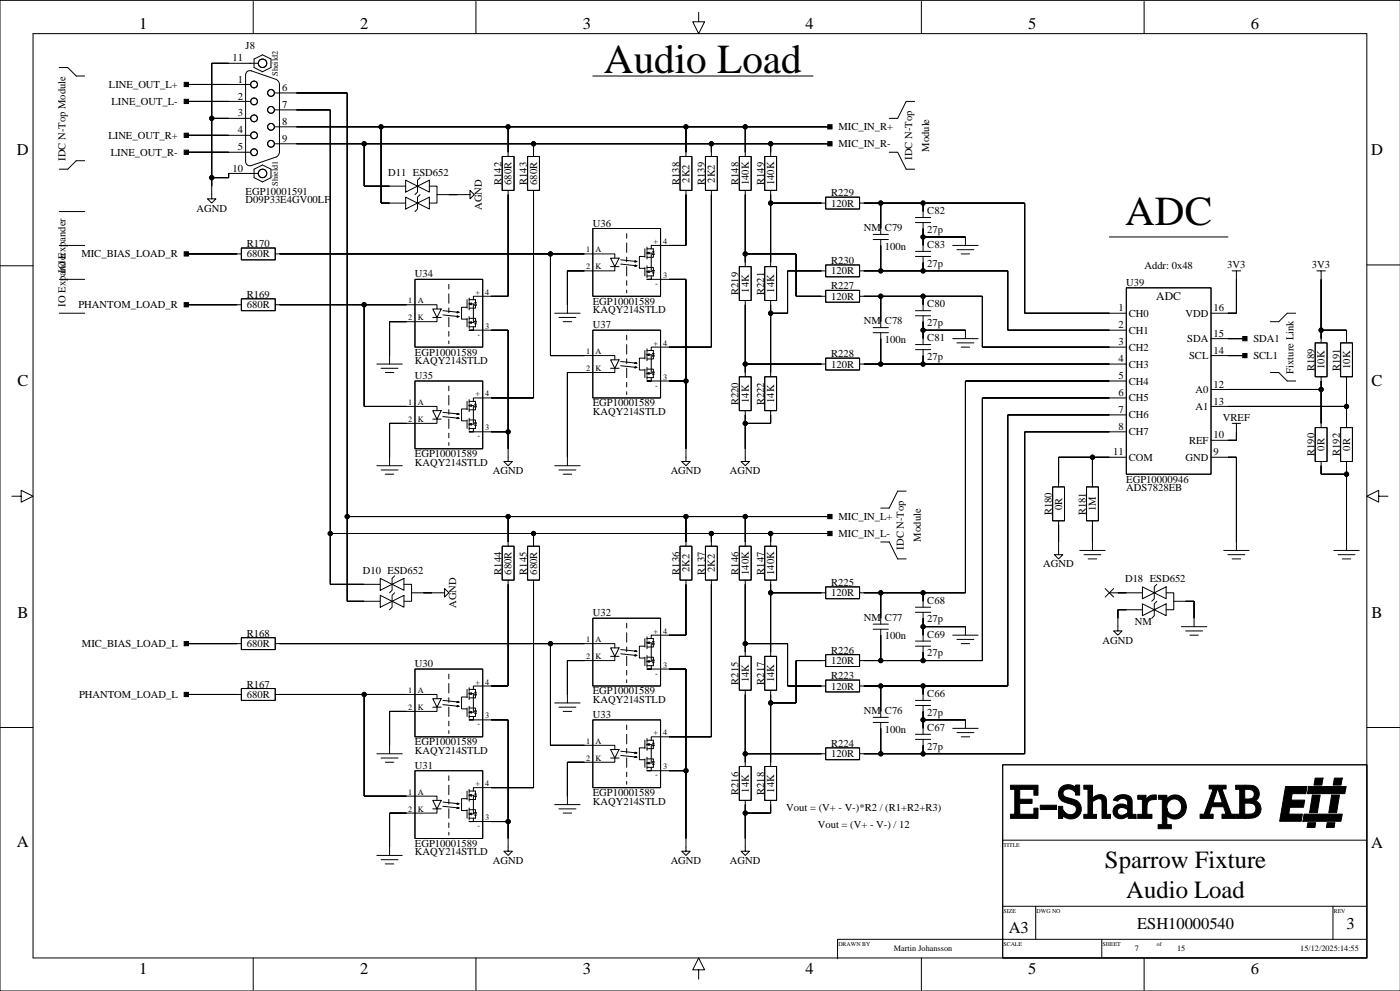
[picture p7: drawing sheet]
<svg xmlns="http://www.w3.org/2000/svg" width="420mm" height="297mm" viewBox="0 0 420 297" stroke-linecap="round" stroke-linejoin="round" font-family="sans-serif">
<defs><g id="words">
<g font-size="12.3">
<text x="181.1" y="21.8">Audio Load</text>
<text x="337.4" y="67.5">ADC</text>
</g>
<g font-size="7.4">
<text x="331.3" y="260.2">Sparrow Fixture</text>
<text x="337.7" y="269">Audio Load</text>
</g>
<g font-size="4.9">
<text x="41.7" y="8.7">1</text>
<text x="108" y="8.7">2</text>
<text x="174.7" y="8.7">3</text>
<text x="241.5" y="8.7">4</text>
<text x="308.3" y="8.7">5</text>
<text x="375.1" y="8.7">6</text>
<text x="5.1" y="46.5">D</text>
<text x="411.1" y="46.5">D</text>
<text x="5.2" y="115.8">C</text>
<text x="411.3" y="115.8">C</text>
<text x="5.2" y="185.2">B</text>
<text x="411.3" y="185.2">B</text>
<text x="5.1" y="254">A</text>
<text x="411.1" y="254.2">A</text>
<text x="302.5" y="279.6">A3</text>
<text x="341" y="278.4">ESH10000540</text>
<text x="403.8" y="278.4">3</text>
<text x="41.7" y="291.8">1</text>
<text x="108" y="291.8">2</text>
<text x="174.7" y="291.8">3</text>
<text x="241.5" y="291.8">4</text>
<text x="308.3" y="291.8">5</text>
<text x="375.1" y="291.8">6</text>
</g>
<text font-size="3.5" x="346.7" y="90">ADC</text>
<g font-size="3.2">
<text x="73.6" y="14.6">J8</text>
<text x="69.7" y="18.4">11</text>
<text x="32.7" y="26.4">LINE_OUT_L+</text>
<text x="71.3" y="24.8">1</text>
<text x="71.3" y="29.8">2</text>
<text x="84.6" y="27.3">6</text>
<text x="33.4" y="31.5">LINE_OUT_L-</text>
<text x="71.3" y="34.9">3</text>
<text x="84.6" y="32.4">7</text>
<text x="32.5" y="41.6">LINE_OUT_R+</text>
<text x="71.3" y="40">4</text>
<text x="84.6" y="37.5">8</text>
<text x="251.4" y="39.1">MIC_IN_R+</text>
<text x="33.2" y="46.7">LINE_OUT_R-</text>
<text x="71.3" y="45.1">5</text>
<text x="84.6" y="42.5">9</text>
<text x="251.4" y="44.1">MIC_IN_R-</text>
<text x="273.6" y="47.9" transform="rotate(-90 273.6 47.9)">IDC N-Top</text>
<text x="278.6" y="45.5" transform="rotate(-90 278.6 45.5)">Module</text>
<text x="19.6" y="48.2" transform="rotate(-90 19.6 48.2)">IDC N-Top Module</text>
<text x="69.7" y="51.4">10</text>
<text x="116.4" y="52.7">D11 ESD652</text>
<text x="73.6" y="58.3">EGP10001591</text>
<text x="150.4" y="55.4" transform="rotate(-90 150.4 55.4)">R142</text>
<text x="153.4" y="55.4" transform="rotate(-90 153.4 55.4)">680R</text>
<text x="158" y="55.4" transform="rotate(-90 158 55.4)">R143</text>
<text x="161" y="55.4" transform="rotate(-90 161 55.4)">680R</text>
<text x="203.7" y="55.4" transform="rotate(-90 203.7 55.4)">R138</text>
<text x="206.7" y="54.7" transform="rotate(-90 206.7 54.7)">2K2</text>
<text x="211.3" y="55.4" transform="rotate(-90 211.3 55.4)">R139</text>
<text x="214.4" y="54.7" transform="rotate(-90 214.4 54.7)">2K2</text>
<text x="221.5" y="55.4" transform="rotate(-90 221.5 55.4)">R148</text>
<text x="224.5" y="55.5" transform="rotate(-90 224.5 55.5)">140K</text>
<text x="229.1" y="55.4" transform="rotate(-90 229.1 55.4)">R149</text>
<text x="232.1" y="55.5" transform="rotate(-90 232.1 55.5)">140K</text>
<text x="249.2" y="58.8">R229</text>
<text x="58.9" y="63.4">AGND</text>
<text x="73.6" y="60.9">D09P33E4GV00LF</text>
<text x="144.4" y="62.9" transform="rotate(-90 144.4 62.9)">AGND</text>
<text x="249.2" y="61.9">120R</text>
<text x="278.1" y="64.1">C82</text>
<text x="177.8" y="67.9">U36</text>
<text x="259" y="69.2">NM C79</text>
<text x="278.1" y="69.8">27p</text>
<text x="24.4" y="77.2">MIC_BIAS_LOAD_R</text>
<text x="74" y="74">R170</text>
<text x="74" y="77.2">680R</text>
<text x="265.4" y="74.8">100n</text>
<text x="278.1" y="74.3">C83</text>
<text x="19.6" y="81.7" transform="rotate(-90 19.6 81.7)">IO Expander</text>
<text x="124.4" y="83.2">U34</text>
<text x="249.2" y="82.2">120R</text>
<text x="249.2" y="79.1">R230</text>
<text x="278.1" y="79.9">27p</text>
<text x="343.2" y="80.6">Addr: 0x48</text>
<text x="368" y="80.4">3V3</text>
<text x="393.4" y="80.4">3V3</text>
<text x="74" y="89.3">R169</text>
<text x="221.5" y="88.4" transform="rotate(-90 221.5 88.4)">R219</text>
<text x="224.5" y="87.7" transform="rotate(-90 224.5 87.7)">14K</text>
<text x="229.1" y="88.4" transform="rotate(-90 229.1 88.4)">R221</text>
<text x="232.1" y="87.7" transform="rotate(-90 232.1 87.7)">14K</text>
<text x="249.2" y="89.9">120R</text>
<text x="249.2" y="86.7">R227</text>
<text x="337.7" y="85.7">U39</text>
<text x="19.6" y="91.9" transform="rotate(-90 19.6 91.9)">IO Expander</text>
<text x="23.5" y="92.4">PHANTOM_LOAD_R</text>
<text x="74" y="92.4">680R</text>
<text x="177.8" y="91.3">EGP10001589</text>
<text x="177.8" y="93.9">KAQY214STLD</text>
<text x="278.1" y="92.1">C80</text>
<text x="335.4" y="93.3">1</text>
<text x="338.5" y="94.9">CH0</text>
<text x="355.5" y="94.9">VDD</text>
<text x="363.9" y="93.3">16</text>
<text x="177.8" y="98.4">U37</text>
<text x="259" y="97.1">NM C78</text>
<text x="278.1" y="97.7">27p</text>
<text x="335.4" y="98.4">2</text>
<text x="338.5" y="100">CH1</text>
<text x="363.9" y="100.9">15</text>
<text x="124.4" y="106.6">EGP10001589</text>
<text x="249.2" y="107">R228</text>
<text x="265.4" y="102.8">100n</text>
<text x="278.1" y="107.9">27p</text>
<text x="278.1" y="102.2">C81</text>
<text x="335.4" y="103.5">3</text>
<text x="338.5" y="105.1">CH2</text>
<text x="356" y="102.6">SDA</text>
<text x="356.6" y="107.6">SCL</text>
<text x="363.9" y="106">14</text>
<text x="375.8" y="102.6">SDA1</text>
<text x="375.8" y="107.6">SCL1</text>
<text x="124.4" y="109.1">KAQY214STLD</text>
<text x="124.4" y="113.6">U35</text>
<text x="249.2" y="110.2">120R</text>
<text x="335.4" y="108.6">4</text>
<text x="335.4" y="113.6">5</text>
<text x="338.5" y="110.2">CH3</text>
<text x="387.8" y="112" transform="rotate(-90 387.8 112)">Fixture Link</text>
<text x="394.2" y="111.3" transform="rotate(-90 394.2 111.3)">R189</text>
<text x="397.2" y="110.6" transform="rotate(-90 397.2 110.6)">10K</text>
<text x="401.8" y="111.3" transform="rotate(-90 401.8 111.3)">R191</text>
<text x="404.8" y="110.6" transform="rotate(-90 404.8 110.6)">10K</text>
<text x="335.4" y="118.7">6</text>
<text x="338.5" y="115.3">CH4</text>
<text x="358.5" y="117.8">A0</text>
<text x="363.9" y="116.2">12</text>
<text x="177.8" y="121.8">EGP10001589</text>
<text x="177.8" y="124.4">KAQY214STLD</text>
<text x="221.5" y="121.4" transform="rotate(-90 221.5 121.4)">R220</text>
<text x="224.5" y="120.7" transform="rotate(-90 224.5 120.7)">14K</text>
<text x="229.1" y="121.4" transform="rotate(-90 229.1 121.4)">R222</text>
<text x="232.1" y="120.7" transform="rotate(-90 232.1 120.7)">14K</text>
<text x="335.4" y="123.8">7</text>
<text x="338.5" y="125.4">CH6</text>
<text x="338.5" y="120.3">CH5</text>
<text x="358.5" y="122.9">A1</text>
<text x="363.9" y="121.3">13</text>
<text x="335.4" y="128.9">8</text>
<text x="338.5" y="130.5">CH7</text>
<text x="363.9" y="131.4">10</text>
<text x="366.7" y="126.1">VREF</text>
<text x="124.4" y="137.1">EGP10001589</text>
<text x="333.8" y="136.5">11</text>
<text x="356.6" y="133">REF</text>
<text x="363.9" y="136.5">9</text>
<text x="394.2" y="136.7" transform="rotate(-90 394.2 136.7)">R190</text>
<text x="397.2" y="135.1" transform="rotate(-90 397.2 135.1)">0R</text>
<text x="401.8" y="136.7" transform="rotate(-90 401.8 136.7)">R192</text>
<text x="404.8" y="135.1" transform="rotate(-90 404.8 135.1)">0R</text>
<text x="124.4" y="139.6">KAQY214STLD</text>
<text x="147.8" y="142.1">AGND</text>
<text x="201.1" y="142.1">AGND</text>
<text x="218.9" y="142.1">AGND</text>
<text x="338.5" y="138.1">COM</text>
<text x="355.5" y="138.1">GND</text>
<text x="337.7" y="144.7">EGP10000946</text>
<text x="337.7" y="147.2">ADS7828EB</text>
<text x="251.4" y="155.9">MIC_IN_L+</text>
<text x="315.5" y="154.5" transform="rotate(-90 315.5 154.5)">R180</text>
<text x="318.5" y="152.9" transform="rotate(-90 318.5 152.9)">0R</text>
<text x="325.6" y="154.5" transform="rotate(-90 325.6 154.5)">R181</text>
<text x="328.6" y="153.2" transform="rotate(-90 328.6 153.2)">1M</text>
<text x="251.4" y="161">MIC_IN_L-</text>
<text x="271" y="164.7" transform="rotate(-90 271 164.7)">IDC N-Top</text>
<text x="276.1" y="162.3" transform="rotate(-90 276.1 162.3)">Module</text>
<text x="108.8" y="172">D10 ESD652</text>
<text x="150.4" y="172.2" transform="rotate(-90 150.4 172.2)">R144</text>
<text x="153.4" y="172.2" transform="rotate(-90 153.4 172.2)">680R</text>
<text x="158" y="172.2" transform="rotate(-90 158 172.2)">R145</text>
<text x="161" y="172.2" transform="rotate(-90 161 172.2)">680R</text>
<text x="203.7" y="172.2" transform="rotate(-90 203.7 172.2)">R136</text>
<text x="206.7" y="171.5" transform="rotate(-90 206.7 171.5)">2K2</text>
<text x="211.3" y="172.2" transform="rotate(-90 211.3 172.2)">R137</text>
<text x="214.4" y="171.5" transform="rotate(-90 214.4 171.5)">2K2</text>
<text x="221.5" y="172.2" transform="rotate(-90 221.5 172.2)">R146</text>
<text x="224.5" y="172.3" transform="rotate(-90 224.5 172.3)">140K</text>
<text x="229.1" y="172.2" transform="rotate(-90 229.1 172.2)">R147</text>
<text x="232.1" y="172.3" transform="rotate(-90 232.1 172.3)">140K</text>
<text x="312.8" y="170.1">AGND</text>
<text x="249.2" y="178.7">120R</text>
<text x="249.2" y="175.6">R225</text>
<text x="337.4" y="174.6">D18 ESD652</text>
<text x="136.8" y="182.3" transform="rotate(-90 136.8 182.3)">AGND</text>
<text x="177.8" y="184.7">U32</text>
<text x="278.1" y="180.9">C68</text>
<text x="74" y="190.8">R168</text>
<text x="259" y="186">NM C77</text>
<text x="265.4" y="191.7">100n</text>
<text x="278.1" y="191.1">C69</text>
<text x="278.1" y="186.6">27p</text>
<text x="340.3" y="187.3">NM</text>
<text x="24.6" y="194">MIC_BIAS_LOAD_L</text>
<text x="74" y="194">680R</text>
<text x="249.2" y="195.9">R226</text>
<text x="278.1" y="196.7">27p</text>
<text x="330.6" y="192.9">AGND</text>
<text x="124.4" y="200">U30</text>
<text x="249.2" y="203.5">R223</text>
<text x="249.2" y="199.1">120R</text>
<text x="23.7" y="209.2">PHANTOM_LOAD_L</text>
<text x="74" y="206.1">R167</text>
<text x="74" y="209.2">680R</text>
<text x="177.8" y="208.2">EGP10001589</text>
<text x="221.5" y="205.3" transform="rotate(-90 221.5 205.3)">R215</text>
<text x="224.5" y="204.5" transform="rotate(-90 224.5 204.5)">14K</text>
<text x="229.1" y="205.3" transform="rotate(-90 229.1 205.3)">R217</text>
<text x="232.1" y="204.5" transform="rotate(-90 232.1 204.5)">14K</text>
<text x="249.2" y="206.7">120R</text>
<text x="278.1" y="208.9">C66</text>
<text x="177.8" y="210.7">KAQY214STLD</text>
<text x="177.8" y="215.2">U33</text>
<text x="259" y="213.9">NM C76</text>
<text x="278.1" y="214.5">27p</text>
<text x="265.4" y="219.6">100n</text>
<text x="278.1" y="219">C67</text>
<text x="124.4" y="223.4">EGP10001589</text>
<text x="124.4" y="225.9">KAQY214STLD</text>
<text x="249.2" y="227">120R</text>
<text x="249.2" y="223.8">R224</text>
<text x="278.1" y="224.7">27p</text>
<text x="124.4" y="230.4">U31</text>
<text x="177.8" y="238.6">EGP10001589</text>
<text x="221.5" y="238.3" transform="rotate(-90 221.5 238.3)">R216</text>
<text x="224.5" y="237.6" transform="rotate(-90 224.5 237.6)">14K</text>
<text x="229.1" y="238.3" transform="rotate(-90 229.1 238.3)">R218</text>
<text x="232.1" y="237.6" transform="rotate(-90 232.1 237.6)">14K</text>
<text x="177.8" y="241.2">KAQY214STLD</text>
<text x="235.8" y="243.1">Vout = (V+ - V-)*R2 / (R1+R2+R3)</text>
<text x="245.2" y="248.2">Vout = (V+ - V-) / 12</text>
<text x="124.4" y="253.9">EGP10001589</text>
<text x="124.4" y="256.4">KAQY214STLD</text>
<text x="147.8" y="258.9">AGND</text>
<text x="201.1" y="258.9">AGND</text>
<text x="218.9" y="258.9">AGND</text>
</g>
<g font-size="2.5">
<text x="83.3" y="22.7" transform="rotate(-90 83.3 22.7)">Sheild2</text>
<text x="83.3" y="55.8" transform="rotate(-90 83.3 55.8)">Shield1</text>
<text x="175.8" y="75.7">1</text>
<text x="178.6" y="75.7">A</text>
<text x="195.9" y="73.1">+</text>
<text x="198.8" y="73.1">4</text>
<text x="175.8" y="80.7">2</text>
<text x="178.6" y="80.7">K</text>
<text x="198.8" y="83.3">3</text>
<text x="142.6" y="88.4">+</text>
<text x="145.5" y="88.4">4</text>
<text x="196.5" y="85.7">-</text>
<text x="122.4" y="96">2</text>
<text x="122.4" y="90.9">1</text>
<text x="125.3" y="90.9">A</text>
<text x="125.3" y="96">K</text>
<text x="143.2" y="100.9">-</text>
<text x="145.5" y="98.5">3</text>
<text x="175.8" y="106.1">1</text>
<text x="178.6" y="106.1">A</text>
<text x="195.9" y="103.6">+</text>
<text x="198.8" y="103.6">4</text>
<text x="175.8" y="111.2">2</text>
<text x="178.6" y="111.2">K</text>
<text x="198.8" y="113.8">3</text>
<text x="142.6" y="118.8">+</text>
<text x="145.5" y="118.8">4</text>
<text x="196.5" y="116.2">-</text>
<text x="122.4" y="121.4">1</text>
<text x="125.3" y="121.4">A</text>
<text x="122.4" y="126.5">2</text>
<text x="125.3" y="126.5">K</text>
<text x="143.2" y="131.4">-</text>
<text x="145.5" y="129">3</text>
<text x="195.9" y="189.9">+</text>
<text x="198.8" y="189.9">4</text>
<text x="175.8" y="192.5">1</text>
<text x="175.8" y="197.6">2</text>
<text x="178.6" y="192.5">A</text>
<text x="178.6" y="197.6">K</text>
<text x="196.5" y="202.5">-</text>
<text x="198.8" y="200.1">3</text>
<text x="122.4" y="207.7">1</text>
<text x="125.3" y="207.7">A</text>
<text x="142.6" y="205.2">+</text>
<text x="145.5" y="205.2">4</text>
<text x="122.4" y="212.8">2</text>
<text x="125.3" y="212.8">K</text>
<text x="145.5" y="215.3">3</text>
<text x="143.2" y="217.8">-</text>
<text x="195.9" y="220.4">+</text>
<text x="198.8" y="220.4">4</text>
<text x="175.8" y="223">1</text>
<text x="178.6" y="223">A</text>
<text x="175.8" y="228">2</text>
<text x="178.6" y="228">K</text>
<text x="196.5" y="233">-</text>
<text x="198.8" y="230.6">3</text>
<text x="122.4" y="238.2">1</text>
<text x="125.3" y="238.2">A</text>
<text x="142.6" y="235.7">+</text>
<text x="145.5" y="235.7">4</text>
<text x="122.4" y="243.3">2</text>
<text x="125.3" y="243.3">K</text>
<text x="145.5" y="245.8">3</text>
<text x="143.2" y="248.2">-</text>
<text x="268.1" y="285.2">Martin Johansson</text>
<text x="340.3" y="285.2">7</text>
<text x="353" y="285.2">15</text>
<text x="389.9" y="285.2">15/12/2025:14:55</text>
</g>
<g font-size="1.8">
<text x="300.9" y="253.8">TITLE</text>
<text x="300.9" y="273.6">SIZE</text>
<text x="310.8" y="273.6">DWG NO</text>
<text x="400" y="273.6">REV</text>
<text x="251.4" y="283.5">DRAWN BY</text>
<text x="300.9" y="283.5">SCALE</text>
<text x="330.6" y="283.5">SHEET</text>
<text x="346.9" y="283.7">of</text>
</g>
</g></defs>
<g fill="none" stroke="#000" stroke-width=".3">
<path d="M9.9 10.1h400v277h-400zM75.9 .4v9.7M76.2 17.7l2.5-1.3 2.6 1.3v2.5l-2.6 1.3-2.5-1.3zM77.5 19h-14v40.6h-1.3l1.3 1.3 1.3-1.3h-1.3M142.7 .4v9.7M209.5 3.7v2.8h1.8l-1.8 3.6-1.8-3.6h1.8M276.3 .4v9.7M343.1 .4v9.7M419.9 .1h-419.9v296.9h419.9M17.8 20.2h2.5l2.6 2.6h2.5M55.9 25.3h19.3M55.9 30.4h19.3"/>
<path d="M63.5 35.5h11.7M73.6 22.5a1.29 1.29 0 0 1 1.8-1.2l7.4 2.5M73.6 22.5v25.8a1.29 1.29 0 0 0 1.8 1.3l7.4-2.5 .9-1 .1-21-.3-.7-.7-.6M82.3 27.9h21.8v152.3h9.9M82.3 32.9h16.7v142.2h15M82.3 38h166.6M114.3 38v22.9h7.3M152.4 38v8.9M177.8 22.8h66M205.7 38v8.9M223.5 38v8.9M274.3 30.4h-2.6l-2.5 5.1h-2.6"/>
<path d="M25.4 48.2h-2.5l-2.6 2.5h-2.5M55.9 40.6h19.3M55.9 45.6h19.3M63.5 55.8h.1M76.2 50.7l2.5-1.3 2.6 1.3v2.6l-2.6 1.2-2.5-1.2zM77.5 52h-8.9v1.3h-5.1M82.3 43.1h166.6M109.2 43.1v12.7h12.4M121.6 59.1l3.6 1.8-3.6 1.8zM121.6 54l3.6 1.8-3.6 1.8zM125.2 55.8l3.5-1.8v3.6zM126 53.3l-.8 .7v3.6l-.8 .7"/>
<path d="M126 58.3l-.8 .8v3.6l-.8 .7M128.7 55.8h2.3v5.1h-2.3M131 58.3h9.9v1.3l1.3-1.3-1.3-1.2v1.2M137.1 58.3h.1M150.6 46.9h3.5v10.2h-3.5zM152.4 57.1v31.7h-10.4v1M158.2 46.9h3.6v10.2h-3.6zM160 57.1v62.2h-18v1M160 43.1v3.8M203.9 46.9h3.6v10.2h-3.6zM205.7 57.1v16.5h-10.4v1M211.5 46.9h3.6v10.2h-3.6z"/>
<path d="M213.3 57.1v46.9h-18v1.1M213.3 43.1v3.8M221.7 46.9h3.5v10.2h-3.5zM223.5 57.1v22.8M229.3 46.9h3.6v10.2h-3.6zM231.1 43.1v3.8M231.1 57.1v22.8M247.6 59.1h10.2v3.6h-10.2zM266.6 45.6h2.6l2.5 5.1h2.6M0 79.7h9.9M17.8 73.6h7.6M17.8 63.4h7.6"/>
<path d="M55.9 76.1h16.5M72.4 74.3h10.1v3.6h-10.1zM82.5 76.1h101.9v1.3M125.2 60.9l3.5-1.8v3.6zM165.1 76.1v30.5h19.3v1.3M177.8 68.5h20.3v20.3h-20.3zM183.1 77.4h2.5l-1.2 2.5zM183.1 79.9h2.5M184.4 79.9v1.3h-14.3v12.7M186.1 77.9l4.9 .5M186.1 79.2l4.9 .5M190.5 79.5l.5 .2-.6 .1z"/>
<path d="M190.5 78.2l.5 .2-.6 .1zM193.4 76.9h-1.7v3.5h1.7M193.4 74.6v2.5M194 74.6h1.9l.3 1.6h-.5l.2-.7M194 75.9h1.3v5.5h-1.3M194 75.9l.6-.3v.5zM194 74.1v1M194 75.3v1.1M194 76.6v1M194 79.7v1M195.7 75.5h.5M195.9 76.2v.9h-1.9"/>
<path d="M221.7 79.9h3.5v10.2h-3.5zM223.5 76.1h15.2v12.7h8.9M229.3 79.9h3.6v10.2h-3.6zM231.1 60.9h16.5M247.6 79.4h10.2v3.6h-10.2zM257.8 60.9h49.5v33h30.4M261.8 70.3h4.6M261.8 71.8h4.6M264.1 60.9v9.4M264.1 71.8v9.4M274.5 66.7h4.6M274.5 65.2h4.6"/>
<path d="M274.5 76.9h4.6M274.5 75.3h4.6M276.8 60.9v4.3M276.8 66.7v8.6M276.8 76.9v4.3M276.8 71h12.7v2.6M285.7 73.6h7.6M287 74.8h5M288.2 76.1h2.6M332.7 71h35.5M409.9 79.4h9.9M17.8 83.7h7.6"/>
<path d="M17.8 93.9h7.6M55.9 91.3h16.5M72.4 89.6h10.1v3.5h-10.1zM82.5 91.3h48.5v1.3M109.2 91.3v30.5h21.8v1.3M124.4 83.7h20.3v20.3h-20.3zM129.8 92.6h2.5l-1.3 2.6zM129.8 95.2h2.5M131 95.2v1.2h-14.2v12.7M132.8 93.1l4.8 .5M132.8 94.4l4.8 .5M137.1 94.7l.5 .2-.5 .1z"/>
<path d="M137.1 93.4l.5 .2-.5 .1zM140 92.1h-1.6v3.6h1.6M140 89.8v2.6M140 95.4v2.5M140.7 89.8h1.9l.2 1.7h-.5l.3-.8M140.7 91.1h1.3v5.6h-1.3M140.7 95.4h1.9v.9M140.7 91.1l.6-.3v.5zM140.7 96.7l.6-.3v.5zM140.7 89.3v1M140.7 90.6v1M140.7 91.9v1"/>
<path d="M140.7 94.9v1M140.7 96.2v1M140.7 97.4v1.1M142 97.9v1.1h-1.3h11.7v39.3h-1.3l1.3 1.3 1.2-1.3h-1.2M142.3 90.7h.5M142.3 97.1h.5M142.6 91.5v.9h-1.9M142.6 97.1l-.3-.8h.5l-.2 1.6h-1.9M166.3 93.9h7.7M167.6 95.2h5.1M168.9 96.4h2.5M177.8 99h20.3v20.3h-20.3z"/>
<path d="M193.4 80.2v2.5M194 80.2h1.9v.9M194 81.4l.6-.2v.5zM194 80.9v1M194 82.2v1M195.3 82.7v1h-1.3h11.7v54.6h-1.3l1.3 1.3 1.3-1.3h-1.3M195.7 81.8h.5M195.9 81.8l-.2-.7h.5l-.3 1.6h-1.9M223.5 90.1v22.8M231.1 90.1v22.8M247.6 87h10.2v3.6h-10.2zM247.6 81.2h-11.4v12.7h-5.1"/>
<path d="M257.8 81.2h44.4v17.8h35.5M257.8 88.8h36.8v15.2h43.1M261.8 98.2h4.6M261.8 99.7h4.6M264.1 88.8v9.4M264.1 99.7v9.4M274.5 94.6h4.6M274.5 93.1h4.6M276.8 99h12.7v2.5M276.8 88.8v4.3M276.8 94.6v8.7M337.7 86.3h25.4v55.8h-25.4z"/>
<path d="M369.5 81.2h1.3v12.7h-7.7M370.8 83.7h.1M370.8 81.2h1.2M388.5 93.9h-2.5l-2.5 2.5h-2.6M394.9 81.2h1.2v21.6M396.1 83.7h.1M396.1 99h7.7v3.8M396.1 81.2h1.3M113 109.1h7.6M114.3 110.4h5.1M115.5 111.7h2.6M124.4 114.2h20.3v20.3h-20.3z"/>
<path d="M140.7 119.8v1M183.1 107.9h2.5l-1.2 2.5zM183.1 110.4h2.5M184.4 110.4v1.3h-14.3v27.9M186.1 108.4l4.9 .5M186.1 109.6l4.9 .5M190.5 109.9l.5 .2-.6 .1zM190.5 108.7l.5 .2-.6 .1zM193.4 107.3h-1.7v3.6h1.7M193.4 105.1v2.5M193.4 110.6v2.6M194 105.1h1.9l.3 1.6h-.5l.2-.8"/>
<path d="M194 106.3h1.3v5.6h-1.3M194 110.6h1.9v.9M194 106.3l.6-.2v.5zM194 111.9l.6-.2v.5zM194 104.6v1M194 105.8v1M194 107.1v1M194 110.1v1.1M194 111.4v1M194 112.7v1M195.3 113.2v1h-1.3h11.7M195.7 105.9h.5"/>
<path d="M195.7 112.3h.5M195.9 106.7v.9h-1.9M195.9 112.3l-.2-.8h.5l-.3 1.7h-1.9M221.7 112.9h3.5v10.2h-3.5zM223.5 109.1h24.1M229.3 112.9h3.6v10.2h-3.6zM247.6 107.3h10.2v3.6h-10.2zM257.8 109.1h79.9M274.5 104.8h4.6M274.5 103.3h4.6M276.8 104.8v4.3M285.7 101.5h7.6"/>
<path d="M287 102.8h5M288.2 104h2.6M337.7 119.3h-43.1v78.7h-36.8M337.7 114.2h-48.2v63.5h-31.7M363.1 106.6h10.2M363.1 116.7h33M363.1 101.5h10.2M380.9 111.7h2.6l2.5 2.5h2.5M394.4 102.8h3.5v10.1h-3.5zM396.1 112.9v15.3M402 102.8h3.5v10.1h-3.5zM403.8 112.9v15.3"/>
<path d="M113 139.6h7.6M129.8 123.1h2.5l-1.3 2.5zM129.8 125.6h2.5M131 125.6v1.3h-14.2v12.7M132.8 123.6l4.8 .5M132.8 124.9l4.8 .5M137.1 125.2l.5 .2-.5 .1zM137.1 123.9l.5 .2-.5 .1zM140 122.6h-1.6v3.5h1.6M140 120.3v2.5M140 125.9v2.5M140.7 120.3h1.9l.2 1.6h-.5l.3-.7"/>
<path d="M140.7 121.6h1.3v5.6h-1.3M140.7 125.9h1.9v.9M140.7 121.6l.6-.3v.5zM140.7 127.2l.6-.3v.5zM140.7 121.1v1M140.7 122.3v1M140.7 125.4v1M140.7 126.6v1.1M140.7 127.9v1M142 128.4v1h-1.3h11.7M142.3 121.2h.5M142.3 127.5h.5"/>
<path d="M142.6 121.9v.9h-1.9M142.6 127.5l-.3-.7h.5l-.2 1.6h-1.9M152.4 134.5h.1M166.3 139.6h7.7M205.7 134.5h.1M223.5 134.5h.1M223.5 123.1v15.2h-1.3l1.3 1.3 1.2-1.3h-1.2M231.1 123.1v3.8h-7.6M327.6 137.1v8.8M337.7 124.4h-35.5v81.2h-44.4M337.7 129.4h-30.4v96.5h-49.5M337.7 137.1h-20.3v8.8"/>
<path d="M363.1 121.8h40.7M363.1 137.1h7.7v27.9M369.5 126.9h1.3v5.1h-7.7M370.8 129.4h.1M370.8 126.9h1.2M394.4 128.2h3.5v10.1h-3.5zM396.1 138.3v3.8h7.7M402 128.2h3.5v10.1h-3.5zM403.8 138.3v26.7M3.6 148.7h2.7v-1.7l3.6 1.7-3.6 1.8v-1.8M99 159.9h149.9M104.1 154.8h144.8"/>
<path d="M114.3 140.9h5.1M115.5 142.1h2.6M152.4 154.8v8.9M160 159.9v3.8M167.6 140.9h5.1M168.9 142.1h2.5M205.7 154.8v8.9M213.3 159.9v3.8M223.5 154.8v8.9M231.1 159.9v3.8M271.7 147.2h-2.5l-2.6 5.1h-2.5M315.7 145.9h3.5v10.2h-3.5z"/>
<path d="M317.4 156.1v10.2h-1.2l1.2 1.2 1.3-1.2h-1.3M325.8 145.9h3.6v10.2h-3.6zM327.6 156.1v8.9M413.4 148.7v-1.7l-3.5 1.7 3.5 1.8v-1.8h2.8M114 178.4l3.6 1.8-3.6 1.8zM114 173.4l3.6 1.7-3.6 1.8zM117.6 175.1l3.5-1.7v3.5zM118.3 172.6l-.7 .8v3.5l-.8 .8M118.3 177.7l-.7 .7v3.6l-.8 .8M121.1 175.1h2.3v5.1h-2.3M123.4 177.7h9.9v1.3l1.3-1.3-1.3-1.3v1.3M129.5 177.7h.1"/>
<path d="M150.6 163.7h3.5v10.2h-3.5zM152.4 173.9v31.7h-10.4v1M158.2 163.7h3.6v10.2h-3.6zM160 173.9v62.2h-18v1M203.9 163.7h3.6v10.2h-3.6zM205.7 173.9v16.5h-10.4v1M211.5 163.7h3.6v10.2h-3.6zM213.3 173.9v47h-18v1M221.7 163.7h3.5v10.2h-3.5zM223.5 173.9v22.8M229.3 163.7h3.6v10.2h-3.6zM231.1 173.9v22.8"/>
<path d="M231.1 177.7h16.5M247.6 175.9h10.2v3.6h-10.2zM264.1 162.4h2.5l2.6 5.1h2.5M264.1 177.7v9.4M276.8 177.7v4.3M317.4 162.4h.1M323.8 165h7.6M325 166.3h5.1M326.3 167.5h2.6M331.4 176.4l2.5 2.6M332.7 177.7h9.9M333.9 176.4l-2.5 2.6"/>
<path d="M342.6 175.9l3.5 1.8-3.5 1.8zM346.1 177.7l3.6-1.8v3.6zM346.9 175.1l-.8 .8v3.6l-.7 .7M349.7 177.7h2.3v5.1h-2.3M366.9 165h7.7M368.2 166.3h5.1M369.5 167.5h2.5M400 165h7.6M401.2 166.3h5.1M402.5 167.5h2.5M55.9 192.9h16.5M72.4 191.1h10.1v3.6h-10.1z"/>
<path d="M82.5 192.9h101.9v1.3M117.6 180.2l3.5-1.8v3.6zM165.1 192.9v30.5h19.3v1.3M177.8 185.3h20.3v20.3h-20.3zM183.1 194.2h2.5l-1.2 2.5zM183.1 196.7h2.5M184.4 196.7v1.3h-14.3v12.7M186.1 194.7l4.9 .5M186.1 196l4.9 .5M190.5 196.3l.5 .2-.6 .1zM190.5 195l.5 .2-.6 .1zM193.4 193.7h-1.7v3.5h1.7"/>
<path d="M193.4 191.4v2.5M193.4 197v2.5M194 191.4h1.9l.3 1.6h-.5l.2-.7M194 192.7h1.3v5.6h-1.3M194 197h1.9v.9M194 192.7l.6-.3v.5zM194 198.3l.6-.3v.5zM194 190.9v1M194 192.2v1M194 193.4v1M194 196.5v1M194 197.7v1.1"/>
<path d="M194 199v1M195.3 199.5v1h-1.3h11.7v54.6h-1.3l1.3 1.3 1.3-1.3h-1.3M195.7 192.3h.5M195.7 198.6h.5M195.9 193v.9h-1.9M195.9 198.6l-.2-.7h.5l-.3 1.6h-1.9M221.7 196.7h3.5v10.2h-3.5zM223.5 192.9h12.7v12.7h11.4M229.3 196.7h3.6v10.2h-3.6zM247.6 196.2h10.2v3.6h-10.2zM247.6 198h-8.9v12.7h-7.6M261.8 187.1h4.6"/>
<path d="M261.8 188.6h4.6M264.1 188.6v9.4M274.5 183.5h4.6M274.5 182h4.6M274.5 193.7h4.6M274.5 192.2h4.6M276.8 183.5v8.7M276.8 193.7v4.3M276.8 187.8h12.7v2.6M285.7 190.4h7.6M287 191.7h5M288.2 192.9h2.6"/>
<path d="M335.2 185.3h.1M342.6 181l3.5 1.8-3.5 1.7zM342.6 182.8h-7.4v6.3h-1.3l1.3 1.3 1.3-1.3h-1.3M346.1 182.8l3.6-1.8v3.5zM346.9 180.2l-.8 .8v3.5l-.7 .8M352 180.2h6.1v7.6M354.2 187.8h7.7M355.5 189.1h5.1M356.8 190.4h2.5M0 218.1h9.9M55.9 208.2h16.5M72.4 206.4h10.1v3.5h-10.1z"/>
<path d="M82.5 208.2h48.5v1.2M109.2 208.2v30.4h21.8v1.3M124.4 200.5h20.3v20.4h-20.3zM129.8 209.4h2.5l-1.3 2.6zM129.8 212h2.5M131 212v1.2h-14.2v12.7M132.8 209.9l4.8 .5M132.8 211.2l4.8 .5M137.1 211.5l.5 .2-.5 .1zM137.1 210.2l.5 .2-.5 .1zM140 208.9h-1.6v3.6h1.6M140 206.6v2.6"/>
<path d="M140 212.2v2.6M140.7 206.6h1.9l.2 1.7h-.5l.3-.8M140.7 207.9h1.3v5.6h-1.3M140.7 212.2h1.9v.9M140.7 207.9l.6-.2v.5zM140.7 213.5l.6-.3v.5zM140.7 206.1v1M140.7 207.4v1M140.7 208.7v1M140.7 211.7v1M140.7 213v1M140.7 214.3v1"/>
<path d="M142 214.8v1h-1.3h11.7v39.3h-1.3l1.3 1.3 1.2-1.3h-1.2M142.3 207.5h.5M142.3 213.9h.5M142.6 208.3v.9h-1.9M142.6 213.9l-.3-.8h.5l-.2 1.7h-1.9M166.3 210.7h7.7M167.6 212h5.1M168.9 213.2h2.5M177.8 215.8h20.3v20.3h-20.3zM223.5 206.9v22.8M231.1 206.9v22.8M247.6 203.8h10.2v3.6h-10.2z"/>
<path d="M261.8 215h4.6M261.8 216.5h4.6M264.1 205.6v9.4M264.1 216.5v9.4M274.5 211.5h4.6M274.5 209.9h4.6M276.8 215.8h12.7v2.5M276.8 205.6v4.3M276.8 211.5v8.6M285.7 218.3h7.6M287 219.6h5M409.9 218.1h9.9"/>
<path d="M113 225.9h7.6M114.3 227.2h5.1M115.5 228.5h2.6M124.4 231h20.3v20.3h-20.3zM129.8 239.9h2.5l-1.3 2.5zM140 239.4h-1.6v3.5h1.6M140 237.1v2.5M140.7 237.1h1.9l.2 1.7h-.5l.3-.8M140.7 238.4h1.3v5.6h-1.3M140.7 238.4l.6-.3v.5zM140.7 236.6v1M140.7 237.9v1"/>
<path d="M140.7 239.1v1.1M142.3 238h.5M142.6 238.8v.8h-1.9M183.1 224.7h2.5l-1.2 2.5zM183.1 227.2h2.5M184.4 227.2v1.3h-14.3v12.7M186.1 225.2l4.9 .5M186.1 226.4l4.9 .6M190.5 226.7l.5 .3-.6 .1zM190.5 225.5l.5 .2-.6 .1zM193.4 224.2h-1.7v3.5h1.7M193.4 221.9v2.5"/>
<path d="M193.4 227.5v2.5M194 221.9h1.9l.3 1.6h-.5l.2-.7M194 223.1h1.3v5.6h-1.3M194 227.5h1.9v.8M194 223.1l.6-.2v.5zM194 228.7l.6-.2v.5zM194 221.4v1M194 222.6v1M194 223.9v1M194 227v1M194 228.2v1M194 229.5v1"/>
<path d="M195.3 230v1h-1.3h11.7M195.7 222.8h.5M195.7 229.1h.5M195.9 223.5v.9h-1.9M195.9 229.1l-.2-.8h.5l-.3 1.7h-1.9M221.7 229.7h3.5v10.2h-3.5zM223.5 239.9v15.2h-1.3l1.3 1.3 1.2-1.3h-1.2M223.5 225.9h24.1M229.3 229.7h3.6v10.2h-3.6zM231.1 239.9v3.8h-7.6M247.6 224.2h10.2v3.5h-10.2zM274.5 221.6h4.6"/>
<path d="M274.5 220.1h4.6M276.8 221.6v4.3M288.2 220.9h2.6M300.7 229.2h109.2v57.9h-109.2zM113 256.4h7.6M114.3 257.7h5.1M115.5 258.9h2.6M129.8 242.4h2.5M131 242.4v1.3h-14.2v12.7M132.8 240.4l4.8 .5M132.8 241.7l4.8 .5M137.1 242l.5 .2-.5 .1z"/>
<path d="M137.1 240.7l.5 .2-.5 .1zM140 242.7v2.5M140.7 242.7h1.9v.9M140.7 244l.6-.3v.5zM140.7 242.2v1M140.7 243.5v1M140.7 244.7v1M142 245.2v1.1h-1.3h11.7M142.3 244.3h.5M142.6 244.3l-.3-.7h.5l-.2 1.6h-1.9M152.4 251.3h.1M166.3 241.2h7.7"/>
<path d="M167.6 242.4h5.1M168.9 243.7h2.5M205.7 251.3h.1M223.5 251.3h.1M300.7 251.8h108.9M300.7 271.6h108.9M310.6 271.6v9.9M399.7 271.6v9.9M75.9 287.1v9.7M142.7 287.1v9.7M209.5 290.7h1.8l-1.8-3.6-1.8 3.6h1.8v2.8M276.3 287.1v9.7"/>
<path d="M330.4 281.5v5.6M343.1 287.1v9.7M409.6 281.5h-158.5v5.9"/>
<circle cx="78.7" cy="19" r="1.27"/>
<circle cx="63.5" cy="35.5" r=".63"/>
<circle cx="76.2" cy="25.3" r="1.02"/>
<circle cx="76.2" cy="30.4" r="1.02"/>
<circle cx="76.2" cy="35.5" r="1.02"/>
<circle cx="81.3" cy="27.9" r="1.02"/>
<circle cx="81.3" cy="32.9" r="1.02"/>
<circle cx="81.3" cy="38" r="1.02"/>
<circle cx="114.3" cy="38" r=".63"/>
<circle cx="152.4" cy="38" r=".63"/>
<circle cx="205.7" cy="38" r=".63"/>
<circle cx="223.5" cy="38" r=".63"/>
<circle cx="63.5" cy="53.3" r=".63"/>
<circle cx="76.2" cy="40.6" r="1.02"/>
<circle cx="76.2" cy="45.6" r="1.02"/>
<circle cx="78.7" cy="52" r="1.27"/>
<circle cx="81.3" cy="43.1" r="1.02"/>
<circle cx="109.2" cy="43.1" r=".63"/>
<circle cx="160" cy="43.1" r=".63"/>
<circle cx="213.3" cy="43.1" r=".63"/>
<circle cx="231.1" cy="43.1" r=".63"/>
<circle cx="165.1" cy="76.1" r=".63"/>
<circle cx="223.5" cy="76.1" r=".63"/>
<circle cx="231.1" cy="60.9" r=".63"/>
<circle cx="264.1" cy="60.9" r=".63"/>
<circle cx="276.8" cy="71" r=".63"/>
<circle cx="276.8" cy="60.9" r=".63"/>
<circle cx="109.2" cy="91.3" r=".63"/>
<circle cx="231.1" cy="93.9" r=".63"/>
<circle cx="264.1" cy="88.8" r=".63"/>
<circle cx="264.1" cy="81.2" r=".63"/>
<circle cx="276.8" cy="88.8" r=".63"/>
<circle cx="276.8" cy="81.2" r=".63"/>
<circle cx="276.8" cy="99" r=".63"/>
<circle cx="396.1" cy="99" r=".63"/>
<circle cx="205.7" cy="114.2" r=".63"/>
<circle cx="223.5" cy="109.1" r=".63"/>
<circle cx="264.1" cy="109.1" r=".63"/>
<circle cx="276.8" cy="109.1" r=".63"/>
<circle cx="396.1" cy="116.7" r=".63"/>
<circle cx="152.4" cy="129.4" r=".63"/>
<circle cx="223.5" cy="126.9" r=".63"/>
<circle cx="327.6" cy="137.1" r=".63"/>
<circle cx="403.8" cy="121.8" r=".63"/>
<circle cx="99" cy="159.9" r=".63"/>
<circle cx="104.1" cy="154.8" r=".63"/>
<circle cx="152.4" cy="154.8" r=".63"/>
<circle cx="160" cy="159.9" r=".63"/>
<circle cx="205.7" cy="154.8" r=".63"/>
<circle cx="213.3" cy="159.9" r=".63"/>
<circle cx="223.5" cy="154.8" r=".63"/>
<circle cx="231.1" cy="159.9" r=".63"/>
<circle cx="403.8" cy="142.1" r=".63"/>
<circle cx="231.1" cy="177.7" r=".63"/>
<circle cx="264.1" cy="177.7" r=".63"/>
<circle cx="276.8" cy="177.7" r=".63"/>
<circle cx="165.1" cy="192.9" r=".63"/>
<circle cx="223.5" cy="192.9" r=".63"/>
<circle cx="264.1" cy="198" r=".63"/>
<circle cx="276.8" cy="198" r=".63"/>
<circle cx="276.8" cy="187.8" r=".63"/>
<circle cx="109.2" cy="208.2" r=".63"/>
<circle cx="231.1" cy="210.7" r=".63"/>
<circle cx="264.1" cy="205.6" r=".63"/>
<circle cx="276.8" cy="205.6" r=".63"/>
<circle cx="276.8" cy="215.8" r=".63"/>
<circle cx="205.7" cy="231" r=".63"/>
<circle cx="223.5" cy="225.9" r=".63"/>
<circle cx="264.1" cy="225.9" r=".63"/>
<circle cx="276.8" cy="225.9" r=".63"/>
<circle cx="152.4" cy="246.3" r=".63"/>
<circle cx="223.5" cy="243.7" r=".63"/>
</g>
<g fill="#000" stroke="#000" stroke-width=".3">
<path d="M63.5 19v16.5z" fill-rule="evenodd"/>
<path d="M63.5 19h5.1z" fill-rule="evenodd"/>
<path d="M55.2 24.7h1.3v1.3h-1.3z" fill-rule="evenodd"/>
<path d="M55.2 29.8h1.3v1.2h-1.3z" fill-rule="evenodd"/>
<path d="M63.5 35.5v17.8z" fill-rule="evenodd"/>
<path d="M55.9 25.3h12.7z" fill-rule="evenodd"/>
<path d="M55.9 30.4h12.7z" fill-rule="evenodd"/>
<path d="M63.5 35.5h5.1z" fill-rule="evenodd"/>
<path d="M88.9 32.9h10.1z" fill-rule="evenodd"/>
<path d="M99 32.9v127z" fill-rule="evenodd"/>
<path d="M88.9 27.9h15.2z" fill-rule="evenodd"/>
<path d="M104.1 27.9v126.9z" fill-rule="evenodd"/>
<path d="M114.3 38v22.9z" fill-rule="evenodd"/>
<path d="M88.9 38h25.4z" fill-rule="evenodd"/>
<path d="M152.4 38v7.6z" fill-rule="evenodd"/>
<path d="M114.3 38h38.1z" fill-rule="evenodd"/>
<path d="M152.4 38h53.3z" fill-rule="evenodd"/>
<path d="M205.7 38v7.6z" fill-rule="evenodd"/>
<path d="M223.5 38v7.6z" fill-rule="evenodd"/>
<path d="M205.7 38h17.8z" fill-rule="evenodd"/>
<path d="M248.2 37.4h1.3v1.3h-1.3z" fill-rule="evenodd"/>
<path d="M223.5 38h25.4z" fill-rule="evenodd"/>
<path d="M55.2 39.9h1.3v1.3h-1.3z" fill-rule="evenodd"/>
<path d="M55.2 45h1.3v1.3h-1.3z" fill-rule="evenodd"/>
<path d="M63.5 53.3v2.5z" fill-rule="evenodd"/>
<path d="M55.9 40.6h12.7z" fill-rule="evenodd"/>
<path d="M55.9 45.6h12.7z" fill-rule="evenodd"/>
<path d="M68.6 52v1.3z" fill-rule="evenodd"/>
<path d="M63.5 53.3h5.1z" fill-rule="evenodd"/>
<path d="M109.2 43.1v12.7z" fill-rule="evenodd"/>
<path d="M88.9 43.1h20.3z" fill-rule="evenodd"/>
<path d="M109.2 55.8h7.6z" fill-rule="evenodd"/>
<path d="M134.6 58.3h2.5z" fill-rule="evenodd"/>
<path d="M152.4 58.3v30.5z" fill-rule="evenodd"/>
<path d="M160 58.3v61z" fill-rule="evenodd"/>
<path d="M160 43.1v2.5z" fill-rule="evenodd"/>
<path d="M109.2 43.1h50.8z" fill-rule="evenodd"/>
<path d="M205.7 58.3v15.3z" fill-rule="evenodd"/>
<path d="M213.3 58.3v45.7z" fill-rule="evenodd"/>
<path d="M213.3 43.1v2.5z" fill-rule="evenodd"/>
<path d="M160 43.1h53.3z" fill-rule="evenodd"/>
<path d="M223.5 58.3v17.8z" fill-rule="evenodd"/>
<path d="M231.1 58.3v2.6z" fill-rule="evenodd"/>
<path d="M231.1 43.1v2.5z" fill-rule="evenodd"/>
<path d="M213.3 43.1h17.8z" fill-rule="evenodd"/>
<path d="M248.2 42.5h1.3v1.2h-1.3z" fill-rule="evenodd"/>
<path d="M231.1 43.1h17.8z" fill-rule="evenodd"/>
<path d="M55.2 75.5h1.3v1.2h-1.3z" fill-rule="evenodd"/>
<path d="M55.9 76.1h15.2z" fill-rule="evenodd"/>
<path d="M114.3 60.9h2.5z" fill-rule="evenodd"/>
<path d="M165.1 76.1v30.5z" fill-rule="evenodd"/>
<path d="M83.8 76.1h81.3z" fill-rule="evenodd"/>
<path d="M165.1 76.1h10.1z" fill-rule="evenodd"/>
<path d="M190.5 79.5l.5 .2-.6 .1z" fill-rule="evenodd"/>
<path d="M190.5 78.2l.5 .2-.6 .1z" fill-rule="evenodd"/>
<path d="M200.6 73.6h5.1z" fill-rule="evenodd"/>
<path d="M223.5 76.1v2.5z" fill-rule="evenodd"/>
<path d="M231.1 60.9v17.7z" fill-rule="evenodd"/>
<path d="M238.7 76.1v12.7z" fill-rule="evenodd"/>
<path d="M223.5 76.1h15.2z" fill-rule="evenodd"/>
<path d="M231.1 60.9h15.2z" fill-rule="evenodd"/>
<path d="M264.1 60.9v7.6z" fill-rule="evenodd"/>
<path d="M259 60.9h5.1z" fill-rule="evenodd"/>
<path d="M264.1 73.6v7.6z" fill-rule="evenodd"/>
<path d="M276.8 71v2.6z" fill-rule="evenodd"/>
<path d="M276.8 68.5v2.5z" fill-rule="evenodd"/>
<path d="M264.1 60.9h12.7z" fill-rule="evenodd"/>
<path d="M276.8 60.9v2.5z" fill-rule="evenodd"/>
<path d="M276.8 78.6v2.6z" fill-rule="evenodd"/>
<path d="M276.8 71h12.7z" fill-rule="evenodd"/>
<path d="M276.8 60.9h30.5z" fill-rule="evenodd"/>
<path d="M307.3 60.9v33z" fill-rule="evenodd"/>
<path d="M55.2 90.7h1.3v1.3h-1.3z" fill-rule="evenodd"/>
<path d="M55.9 91.3h15.2z" fill-rule="evenodd"/>
<path d="M83.8 91.3h25.4z" fill-rule="evenodd"/>
<path d="M109.2 91.3v30.5z" fill-rule="evenodd"/>
<path d="M116.8 96.4v10.2z" fill-rule="evenodd"/>
<path d="M116.8 96.4h5.1z" fill-rule="evenodd"/>
<path d="M109.2 91.3h12.7z" fill-rule="evenodd"/>
<path d="M137.1 94.7l.5 .2-.5 .1z" fill-rule="evenodd"/>
<path d="M137.1 93.4l.5 .2-.5 .1z" fill-rule="evenodd"/>
<path d="M147.3 88.8h5.1z" fill-rule="evenodd"/>
<path d="M147.3 99h5.1z" fill-rule="evenodd"/>
<path d="M152.4 99v30.4z" fill-rule="evenodd"/>
<path d="M170.1 81.2v10.1z" fill-rule="evenodd"/>
<path d="M170.1 81.2h5.1z" fill-rule="evenodd"/>
<path d="M200.6 83.7h5.1z" fill-rule="evenodd"/>
<path d="M205.7 83.7v30.5z" fill-rule="evenodd"/>
<path d="M223.5 91.3v17.8z" fill-rule="evenodd"/>
<path d="M231.1 91.3v2.6z" fill-rule="evenodd"/>
<path d="M231.1 93.9v17.8z" fill-rule="evenodd"/>
<path d="M231.1 93.9h5.1z" fill-rule="evenodd"/>
<path d="M236.2 81.2v12.7z" fill-rule="evenodd"/>
<path d="M238.7 88.8h7.6z" fill-rule="evenodd"/>
<path d="M236.2 81.2h10.1z" fill-rule="evenodd"/>
<path d="M264.1 88.8v7.6z" fill-rule="evenodd"/>
<path d="M259 88.8h5.1z" fill-rule="evenodd"/>
<path d="M259 81.2h5.1z" fill-rule="evenodd"/>
<path d="M276.8 99v2.5z" fill-rule="evenodd"/>
<path d="M276.8 96.4v2.6z" fill-rule="evenodd"/>
<path d="M276.8 88.8v2.5z" fill-rule="evenodd"/>
<path d="M264.1 88.8h12.7z" fill-rule="evenodd"/>
<path d="M264.1 81.2h12.7z" fill-rule="evenodd"/>
<path d="M276.8 99h12.7z" fill-rule="evenodd"/>
<path d="M294.6 88.8v15.2z" fill-rule="evenodd"/>
<path d="M276.8 88.8h17.8z" fill-rule="evenodd"/>
<path d="M276.8 81.2h25.4z" fill-rule="evenodd"/>
<path d="M302.2 81.2v17.8z" fill-rule="evenodd"/>
<path d="M307.3 93.9h25.4z" fill-rule="evenodd"/>
<path d="M302.2 99h30.5z" fill-rule="evenodd"/>
<path d="M368.2 93.9h2.6z" fill-rule="evenodd"/>
<path d="M370.8 83.7v10.2z" fill-rule="evenodd"/>
<path d="M396.1 99v2.5z" fill-rule="evenodd"/>
<path d="M396.1 83.7v15.3z" fill-rule="evenodd"/>
<path d="M403.8 99v2.5z" fill-rule="evenodd"/>
<path d="M396.1 99h7.7z" fill-rule="evenodd"/>
<path d="M147.3 119.3h12.7z" fill-rule="evenodd"/>
<path d="M170.1 111.7v25.4z" fill-rule="evenodd"/>
<path d="M170.1 111.7h5.1z" fill-rule="evenodd"/>
<path d="M165.1 106.6h10.1z" fill-rule="evenodd"/>
<path d="M190.5 109.9l.5 .2-.6 .1z" fill-rule="evenodd"/>
<path d="M190.5 108.7l.5 .2-.6 .1z" fill-rule="evenodd"/>
<path d="M200.6 114.2h5.1z" fill-rule="evenodd"/>
<path d="M205.7 114.2v20.3z" fill-rule="evenodd"/>
<path d="M200.6 104h12.7z" fill-rule="evenodd"/>
<path d="M223.5 109.1v2.6z" fill-rule="evenodd"/>
<path d="M223.5 109.1h22.8z" fill-rule="evenodd"/>
<path d="M264.1 101.5v7.6z" fill-rule="evenodd"/>
<path d="M259 109.1h5.1z" fill-rule="evenodd"/>
<path d="M276.8 106.6v2.5z" fill-rule="evenodd"/>
<path d="M264.1 109.1h12.7z" fill-rule="evenodd"/>
<path d="M289.5 114.2v63.5z" fill-rule="evenodd"/>
<path d="M294.6 119.3v78.7z" fill-rule="evenodd"/>
<path d="M289.5 114.2h43.2z" fill-rule="evenodd"/>
<path d="M294.6 119.3h38.1z" fill-rule="evenodd"/>
<path d="M294.6 104h38.1z" fill-rule="evenodd"/>
<path d="M276.8 109.1h55.9z" fill-rule="evenodd"/>
<path d="M372.7 100.9h1.2v1.2h-1.2z" fill-rule="evenodd"/>
<path d="M372.7 105.9h1.2v1.3h-1.2z" fill-rule="evenodd"/>
<path d="M368.2 101.5h5.1z" fill-rule="evenodd"/>
<path d="M368.2 106.6h5.1z" fill-rule="evenodd"/>
<path d="M396.1 116.7v10.2z" fill-rule="evenodd"/>
<path d="M368.2 116.7h27.9z" fill-rule="evenodd"/>
<path d="M396.1 114.2v2.5z" fill-rule="evenodd"/>
<path d="M403.8 114.2v7.6z" fill-rule="evenodd"/>
<path d="M116.8 126.9v10.2z" fill-rule="evenodd"/>
<path d="M116.8 126.9h5.1z" fill-rule="evenodd"/>
<path d="M109.2 121.8h12.7z" fill-rule="evenodd"/>
<path d="M137.1 125.2l.5 .2-.5 .1z" fill-rule="evenodd"/>
<path d="M137.1 123.9l.5 .2-.5 .1z" fill-rule="evenodd"/>
<path d="M147.3 129.4h5.1z" fill-rule="evenodd"/>
<path d="M152.4 129.4v5.1z" fill-rule="evenodd"/>
<path d="M223.5 124.4v2.5z" fill-rule="evenodd"/>
<path d="M223.5 126.9v7.6z" fill-rule="evenodd"/>
<path d="M231.1 124.4v2.5z" fill-rule="evenodd"/>
<path d="M223.5 126.9h7.6z" fill-rule="evenodd"/>
<path d="M302.2 124.4v81.2z" fill-rule="evenodd"/>
<path d="M307.3 129.4v96.5z" fill-rule="evenodd"/>
<path d="M317.4 137.1v7.6z" fill-rule="evenodd"/>
<path d="M317.4 137.1h10.2z" fill-rule="evenodd"/>
<path d="M327.6 137.1v7.6z" fill-rule="evenodd"/>
<path d="M302.2 124.4h30.5z" fill-rule="evenodd"/>
<path d="M307.3 129.4h25.4z" fill-rule="evenodd"/>
<path d="M327.6 137.1h5.1z" fill-rule="evenodd"/>
<path d="M370.8 137.1v25.3z" fill-rule="evenodd"/>
<path d="M368.2 137.1h2.6z" fill-rule="evenodd"/>
<path d="M368.2 132h2.6z" fill-rule="evenodd"/>
<path d="M370.8 129.4v2.6z" fill-rule="evenodd"/>
<path d="M396.1 139.6v2.5z" fill-rule="evenodd"/>
<path d="M368.2 121.8h35.6z" fill-rule="evenodd"/>
<path d="M403.8 121.8v5.1z" fill-rule="evenodd"/>
<path d="M403.8 139.6v2.5z" fill-rule="evenodd"/>
<path d="M99 159.9v15.2z" fill-rule="evenodd"/>
<path d="M104.1 154.8v25.4z" fill-rule="evenodd"/>
<path d="M152.4 154.8v7.6z" fill-rule="evenodd"/>
<path d="M104.1 154.8h48.3z" fill-rule="evenodd"/>
<path d="M160 159.9v2.5z" fill-rule="evenodd"/>
<path d="M99 159.9h61z" fill-rule="evenodd"/>
<path d="M205.7 154.8v7.6z" fill-rule="evenodd"/>
<path d="M152.4 154.8h53.3z" fill-rule="evenodd"/>
<path d="M213.3 159.9v2.5z" fill-rule="evenodd"/>
<path d="M160 159.9h53.3z" fill-rule="evenodd"/>
<path d="M223.5 154.8v7.6z" fill-rule="evenodd"/>
<path d="M205.7 154.8h17.8z" fill-rule="evenodd"/>
<path d="M231.1 159.9v2.5z" fill-rule="evenodd"/>
<path d="M213.3 159.9h17.8z" fill-rule="evenodd"/>
<path d="M248.2 154.2h1.3v1.3h-1.3z" fill-rule="evenodd"/>
<path d="M231.1 159.9h17.8z" fill-rule="evenodd"/>
<path d="M223.5 154.8h25.4z" fill-rule="evenodd"/>
<path d="M317.4 157.4v5z" fill-rule="evenodd"/>
<path d="M327.6 157.4v5z" fill-rule="evenodd"/>
<path d="M403.8 142.1v20.3z" fill-rule="evenodd"/>
<path d="M396.1 142.1h7.7z" fill-rule="evenodd"/>
<path d="M99 175.1h10.2z" fill-rule="evenodd"/>
<path d="M127 177.7h2.5z" fill-rule="evenodd"/>
<path d="M152.4 175.1v30.5z" fill-rule="evenodd"/>
<path d="M160 175.1v61z" fill-rule="evenodd"/>
<path d="M205.7 175.1v15.3z" fill-rule="evenodd"/>
<path d="M213.3 175.1v45.8z" fill-rule="evenodd"/>
<path d="M223.5 175.1v17.8z" fill-rule="evenodd"/>
<path d="M231.1 175.1v2.6z" fill-rule="evenodd"/>
<path d="M231.1 177.7v17.8z" fill-rule="evenodd"/>
<path d="M231.1 177.7h15.2z" fill-rule="evenodd"/>
<path d="M248.2 159.3h1.3v1.2h-1.3z" fill-rule="evenodd"/>
<path d="M259 177.7h5.1z" fill-rule="evenodd"/>
<path d="M264.1 177.7v7.6z" fill-rule="evenodd"/>
<path d="M276.8 177.7v2.5z" fill-rule="evenodd"/>
<path d="M264.1 177.7h12.7z" fill-rule="evenodd"/>
<path d="M276.8 177.7h12.7z" fill-rule="evenodd"/>
<path d="M335.2 177.7h2.5z" fill-rule="evenodd"/>
<path d="M55.2 192.3h1.3v1.3h-1.3z" fill-rule="evenodd"/>
<path d="M55.9 192.9h15.2z" fill-rule="evenodd"/>
<path d="M104.1 180.2h5.1z" fill-rule="evenodd"/>
<path d="M165.1 192.9v30.5z" fill-rule="evenodd"/>
<path d="M83.8 192.9h81.3z" fill-rule="evenodd"/>
<path d="M170.1 198v10.2z" fill-rule="evenodd"/>
<path d="M170.1 198h5.1z" fill-rule="evenodd"/>
<path d="M165.1 192.9h10.1z" fill-rule="evenodd"/>
<path d="M190.5 196.3l.5 .2-.6 .1z" fill-rule="evenodd"/>
<path d="M190.5 195l.5 .2-.6 .1z" fill-rule="evenodd"/>
<path d="M200.6 190.4h5.1z" fill-rule="evenodd"/>
<path d="M223.5 192.9v2.6z" fill-rule="evenodd"/>
<path d="M236.2 192.9v12.7z" fill-rule="evenodd"/>
<path d="M223.5 192.9h12.7z" fill-rule="evenodd"/>
<path d="M238.7 198v12.7z" fill-rule="evenodd"/>
<path d="M238.7 198h7.6z" fill-rule="evenodd"/>
<path d="M264.1 190.4v7.6z" fill-rule="evenodd"/>
<path d="M259 198h5.1z" fill-rule="evenodd"/>
<path d="M276.8 185.3v2.5z" fill-rule="evenodd"/>
<path d="M276.8 187.8v2.6z" fill-rule="evenodd"/>
<path d="M264.1 198h12.7z" fill-rule="evenodd"/>
<path d="M276.8 195.5v2.5z" fill-rule="evenodd"/>
<path d="M276.8 187.8h12.7z" fill-rule="evenodd"/>
<path d="M276.8 198h17.8z" fill-rule="evenodd"/>
<path d="M335.2 182.8v2.5z" fill-rule="evenodd"/>
<path d="M335.2 182.8h2.5z" fill-rule="evenodd"/>
<path d="M355.5 180.2h2.6z" fill-rule="evenodd"/>
<path d="M358.1 180.2v5.1z" fill-rule="evenodd"/>
<path d="M55.2 207.5h1.3v1.3h-1.3z" fill-rule="evenodd"/>
<path d="M55.9 208.2h15.2z" fill-rule="evenodd"/>
<path d="M109.2 208.2v30.4z" fill-rule="evenodd"/>
<path d="M83.8 208.2h25.4z" fill-rule="evenodd"/>
<path d="M116.8 213.2v10.2z" fill-rule="evenodd"/>
<path d="M116.8 213.2h5.1z" fill-rule="evenodd"/>
<path d="M109.2 208.2h12.7z" fill-rule="evenodd"/>
<path d="M137.1 211.5l.5 .2-.5 .1z" fill-rule="evenodd"/>
<path d="M137.1 210.2l.5 .2-.5 .1z" fill-rule="evenodd"/>
<path d="M147.3 205.6h5.1z" fill-rule="evenodd"/>
<path d="M147.3 215.8h5.1z" fill-rule="evenodd"/>
<path d="M152.4 215.8v30.5z" fill-rule="evenodd"/>
<path d="M205.7 200.5v30.5z" fill-rule="evenodd"/>
<path d="M200.6 200.5h5.1z" fill-rule="evenodd"/>
<path d="M223.5 208.2v17.7z" fill-rule="evenodd"/>
<path d="M231.1 208.2v2.5z" fill-rule="evenodd"/>
<path d="M231.1 210.7v17.8z" fill-rule="evenodd"/>
<path d="M231.1 210.7h7.6z" fill-rule="evenodd"/>
<path d="M236.2 205.6h10.1z" fill-rule="evenodd"/>
<path d="M264.1 205.6v7.6z" fill-rule="evenodd"/>
<path d="M259 205.6h5.1z" fill-rule="evenodd"/>
<path d="M264.1 218.3v7.6z" fill-rule="evenodd"/>
<path d="M276.8 215.8v2.5z" fill-rule="evenodd"/>
<path d="M276.8 213.2v2.6z" fill-rule="evenodd"/>
<path d="M276.8 205.6v2.6z" fill-rule="evenodd"/>
<path d="M264.1 205.6h12.7z" fill-rule="evenodd"/>
<path d="M276.8 215.8h12.7z" fill-rule="evenodd"/>
<path d="M276.8 205.6h25.4z" fill-rule="evenodd"/>
<path d="M109.2 238.6h12.7z" fill-rule="evenodd"/>
<path d="M147.3 236.1h12.7z" fill-rule="evenodd"/>
<path d="M170.1 228.5v10.1z" fill-rule="evenodd"/>
<path d="M170.1 228.5h5.1z" fill-rule="evenodd"/>
<path d="M165.1 223.4h10.1z" fill-rule="evenodd"/>
<path d="M190.5 226.7l.5 .3-.6 .1z" fill-rule="evenodd"/>
<path d="M190.5 225.5l.5 .2-.6 .1z" fill-rule="evenodd"/>
<path d="M200.6 231h5.1z" fill-rule="evenodd"/>
<path d="M205.7 231v20.3z" fill-rule="evenodd"/>
<path d="M200.6 220.9h12.7z" fill-rule="evenodd"/>
<path d="M223.5 225.9v2.6z" fill-rule="evenodd"/>
<path d="M223.5 225.9h22.8z" fill-rule="evenodd"/>
<path d="M259 225.9h5.1z" fill-rule="evenodd"/>
<path d="M276.8 223.4v2.5z" fill-rule="evenodd"/>
<path d="M264.1 225.9h12.7z" fill-rule="evenodd"/>
<path d="M276.8 225.9h30.5z" fill-rule="evenodd"/>
<path d="M393.5 238.3h2.4l-.9 5.3h-2.3z" fill-rule="evenodd"/>
<path d="M394.4 233.2h2.3l-.3 2.1h-2.4z" fill-rule="evenodd"/>
<path d="M399.3 238.3h2.4l-.9 5.3h-2.3z" fill-rule="evenodd"/>
<path d="M392.4 235.7h11.3l-.4 2.2h-11.3z" fill-rule="evenodd"/>
<path d="M400.1 233.2h2.4l-.4 2.1h-2.3z" fill-rule="evenodd"/>
<path d="M116.8 243.7v10.2z" fill-rule="evenodd"/>
<path d="M116.8 243.7h5.1z" fill-rule="evenodd"/>
<path d="M137.1 242l.5 .2-.5 .1z" fill-rule="evenodd"/>
<path d="M137.1 240.7l.5 .2-.5 .1z" fill-rule="evenodd"/>
<path d="M152.4 246.3v5z" fill-rule="evenodd"/>
<path d="M147.3 246.3h5.1z" fill-rule="evenodd"/>
<path d="M223.5 241.2v2.5z" fill-rule="evenodd"/>
<path d="M223.5 243.7v7.6z" fill-rule="evenodd"/>
<path d="M223.5 243.7h7.6z" fill-rule="evenodd"/>
<path d="M231.1 241.2v2.5z" fill-rule="evenodd"/>
<path d="M303 235.4h8.3v3h-1.3v-1.8h-4.2v3h3.7v1.2h-3.7v3.3h4.2v-1.9h1.3v3.1h-8.3v-1.2h1.3v-7.5h-1.3z" fill-rule="evenodd"/>
<path d="M311.9 241.3h4.9v1.3h-4.9z" fill-rule="evenodd"/>
<path d="M318.1 236.1a3.4 3.4 0 0 1 4.4-.1v-.7h1.2v3h-1.2a1.9 1.9 0 0 0-2.1-1.8 1.37 1.37 0 0 0-1.7 1.3 1.37 1.37 0 0 0 1.6 1.4l1.1 .2a3.1 3.1 0 0 1 2.6 4.3 3.1 3.1 0 0 1-4.9 1.1l-.4-.3v.8h-1.3v-3.6h1.3a2.36 2.36 0 0 0 2.3 2.5 1.61 1.61 0 0 0 1.8-1.6 1.61 1.61 0 0 0-1.8-1.6l-1-.3a2.79 2.79 0 0 1-2.4-1.7 2.79 2.79 0 0 1 .5-2.9z" fill-rule="evenodd"/>
<path d="M325 235.4h2.6v3.8a2.57 2.57 0 0 1 3.9-.3l.3 1.2v4h1.2v1.2h-2.5l-.1-4.9-.2-.8a1.58 1.58 0 0 0-2.1 .4l-.5 .3v3.8h1.2v1.2h-3.8v-1.2h1.2v-7.5h-1.2z" fill-rule="evenodd"/>
<path d="M334.5 239a3.3 3.3 0 0 1 4.7 .2l.3 1.1v3.8h1.2v1.2h-2.4l-.1-2.6a1.8 1.8 0 0 0-3.1 .2 1.32 1.32 0 0 0 .6 1.4 1.32 1.32 0 0 0 1.5-.1l.9-.7v1.1a2.39 2.39 0 0 1-3.2 .6 2.39 2.39 0 0 1-.8-3.2 2.93 2.93 0 0 1 4.1-.4l-.1-1.4-.4-.5a1.85 1.85 0 0 0-2.6 .4l-1.3-.3z" fill-rule="evenodd"/>
<path d="M341.2 238.4h2.4v1.5l.5-.8 .7-.6 1.9-.2v1.3a2.04 2.04 0 0 0-2.7 1.6l-.1 2.9h1.5v1.2h-4.2v-1.2h1.4v-4.5h-1.4z" fill-rule="evenodd"/>
<path d="M347.4 238.4h2.5v1.1a3.4 3.4 0 0 1 4.4-.7 3.4 3.4 0 0 1 1.3 4.3 3.4 3.4 0 0 1-5.7 1.3v-2.1l.4 1a2.29 2.29 0 0 0 3.2 .3 2.29 2.29 0 0 0 .3-3.2 2.29 2.29 0 0 0-3.2-.3l-.6 .8-.1 .8v5.5h1.3v1.2h-3.9v-1.2h1.2v-7.6h-1.1z" fill-rule="evenodd"/>
<path d="M362.6 235.4h2.5v1.1l-1.4 4.1h2.8l-1.4-4.1v-1.1h2.6v1.1h-1.3l2.8 7.6h1.1v1.2h-3.9v-1.2h1.3l-.8-2.3h-3.6l-.7 2.3h1.2v1.2h-3.9v-1.2h1.2l2.7-7.6h-1.2z" fill-rule="evenodd"/>
<path d="M370.5 235.4h2.7v4.1h1a1.51 1.51 0 0 0 1.9-1.5 1.51 1.51 0 0 0-1.9-1.4h-.9v-1.2h.5a3 3 0 0 1 3.7 1.7 2.38 2.38 0 0 1-1.1 2.9 2.77 2.77 0 0 1 1.6 3.4 2.77 2.77 0 0 1-3.3 1.9h-1.4v-1.2l1.5-.1a1.68 1.68 0 0 0 1.8-1.8 1.68 1.68 0 0 0-2.2-1.5h-1.2v4.6h-2.7v-1.2h1.2v-7.5h-1.2z" fill-rule="evenodd"/>
<path d="M385.5 235.7h6.4l-.3 2.2h-4.1l-.4 1.9h4.1l-.3 2.2h-4.1l-.4 2h4.1l-.3 2.2h-6.5z" fill-rule="evenodd"/>
<path d="M391 244h11.5l-.4 2.2h-11.4z" fill-rule="evenodd"/>
<path d="M392.2 246.6h2.3l-.2 1.4h-2.3z" fill-rule="evenodd"/>
<path d="M398 246.6h2.3l-.2 1.4h-2.4z" fill-rule="evenodd"/>
<circle cx="63.5" cy="35.5" r=".63"/>
<circle cx="114.3" cy="38" r=".63"/>
<circle cx="152.4" cy="38" r=".63"/>
<circle cx="205.7" cy="38" r=".63"/>
<circle cx="223.5" cy="38" r=".63"/>
<circle cx="63.5" cy="53.3" r=".63"/>
<circle cx="109.2" cy="43.1" r=".63"/>
<circle cx="160" cy="43.1" r=".63"/>
<circle cx="213.3" cy="43.1" r=".63"/>
<circle cx="231.1" cy="43.1" r=".63"/>
<circle cx="165.1" cy="76.1" r=".63"/>
<circle cx="223.5" cy="76.1" r=".63"/>
<circle cx="231.1" cy="60.9" r=".63"/>
<circle cx="264.1" cy="60.9" r=".63"/>
<circle cx="276.8" cy="71" r=".63"/>
<circle cx="276.8" cy="60.9" r=".63"/>
<circle cx="109.2" cy="91.3" r=".63"/>
<circle cx="231.1" cy="93.9" r=".63"/>
<circle cx="264.1" cy="88.8" r=".63"/>
<circle cx="264.1" cy="81.2" r=".63"/>
<circle cx="276.8" cy="88.8" r=".63"/>
<circle cx="276.8" cy="81.2" r=".63"/>
<circle cx="276.8" cy="99" r=".63"/>
<circle cx="396.1" cy="99" r=".63"/>
<circle cx="205.7" cy="114.2" r=".63"/>
<circle cx="223.5" cy="109.1" r=".63"/>
<circle cx="264.1" cy="109.1" r=".63"/>
<circle cx="276.8" cy="109.1" r=".63"/>
<circle cx="396.1" cy="116.7" r=".63"/>
<circle cx="152.4" cy="129.4" r=".63"/>
<circle cx="223.5" cy="126.9" r=".63"/>
<circle cx="327.6" cy="137.1" r=".63"/>
<circle cx="403.8" cy="121.8" r=".63"/>
<circle cx="99" cy="159.9" r=".63"/>
<circle cx="104.1" cy="154.8" r=".63"/>
<circle cx="152.4" cy="154.8" r=".63"/>
<circle cx="160" cy="159.9" r=".63"/>
<circle cx="205.7" cy="154.8" r=".63"/>
<circle cx="213.3" cy="159.9" r=".63"/>
<circle cx="223.5" cy="154.8" r=".63"/>
<circle cx="231.1" cy="159.9" r=".63"/>
<circle cx="403.8" cy="142.1" r=".63"/>
<circle cx="231.1" cy="177.7" r=".63"/>
<circle cx="264.1" cy="177.7" r=".63"/>
<circle cx="276.8" cy="177.7" r=".63"/>
<circle cx="165.1" cy="192.9" r=".63"/>
<circle cx="223.5" cy="192.9" r=".63"/>
<circle cx="264.1" cy="198" r=".63"/>
<circle cx="276.8" cy="198" r=".63"/>
<circle cx="276.8" cy="187.8" r=".63"/>
<circle cx="109.2" cy="208.2" r=".63"/>
<circle cx="231.1" cy="210.7" r=".63"/>
<circle cx="264.1" cy="205.6" r=".63"/>
<circle cx="276.8" cy="205.6" r=".63"/>
<circle cx="276.8" cy="215.8" r=".63"/>
<circle cx="205.7" cy="231" r=".63"/>
<circle cx="223.5" cy="225.9" r=".63"/>
<circle cx="264.1" cy="225.9" r=".63"/>
<circle cx="276.8" cy="225.9" r=".63"/>
<circle cx="152.4" cy="246.3" r=".63"/>
<circle cx="223.5" cy="243.7" r=".63"/>
</g>
<path d="M187.9 70v17.8M134.6 85.3v17.7M134.6 115.7v17.8M187.9 100.5v17.8M187.9 186.8v17.8M134.6 202.1v17.7M187.9 217.3v17.8M134.6 232.5v17.8" fill="none" stroke="#000" stroke-width=".3" stroke-dasharray="1.4 1.4 2.8 1.4"/>
<use href="#words"/>
</svg>
